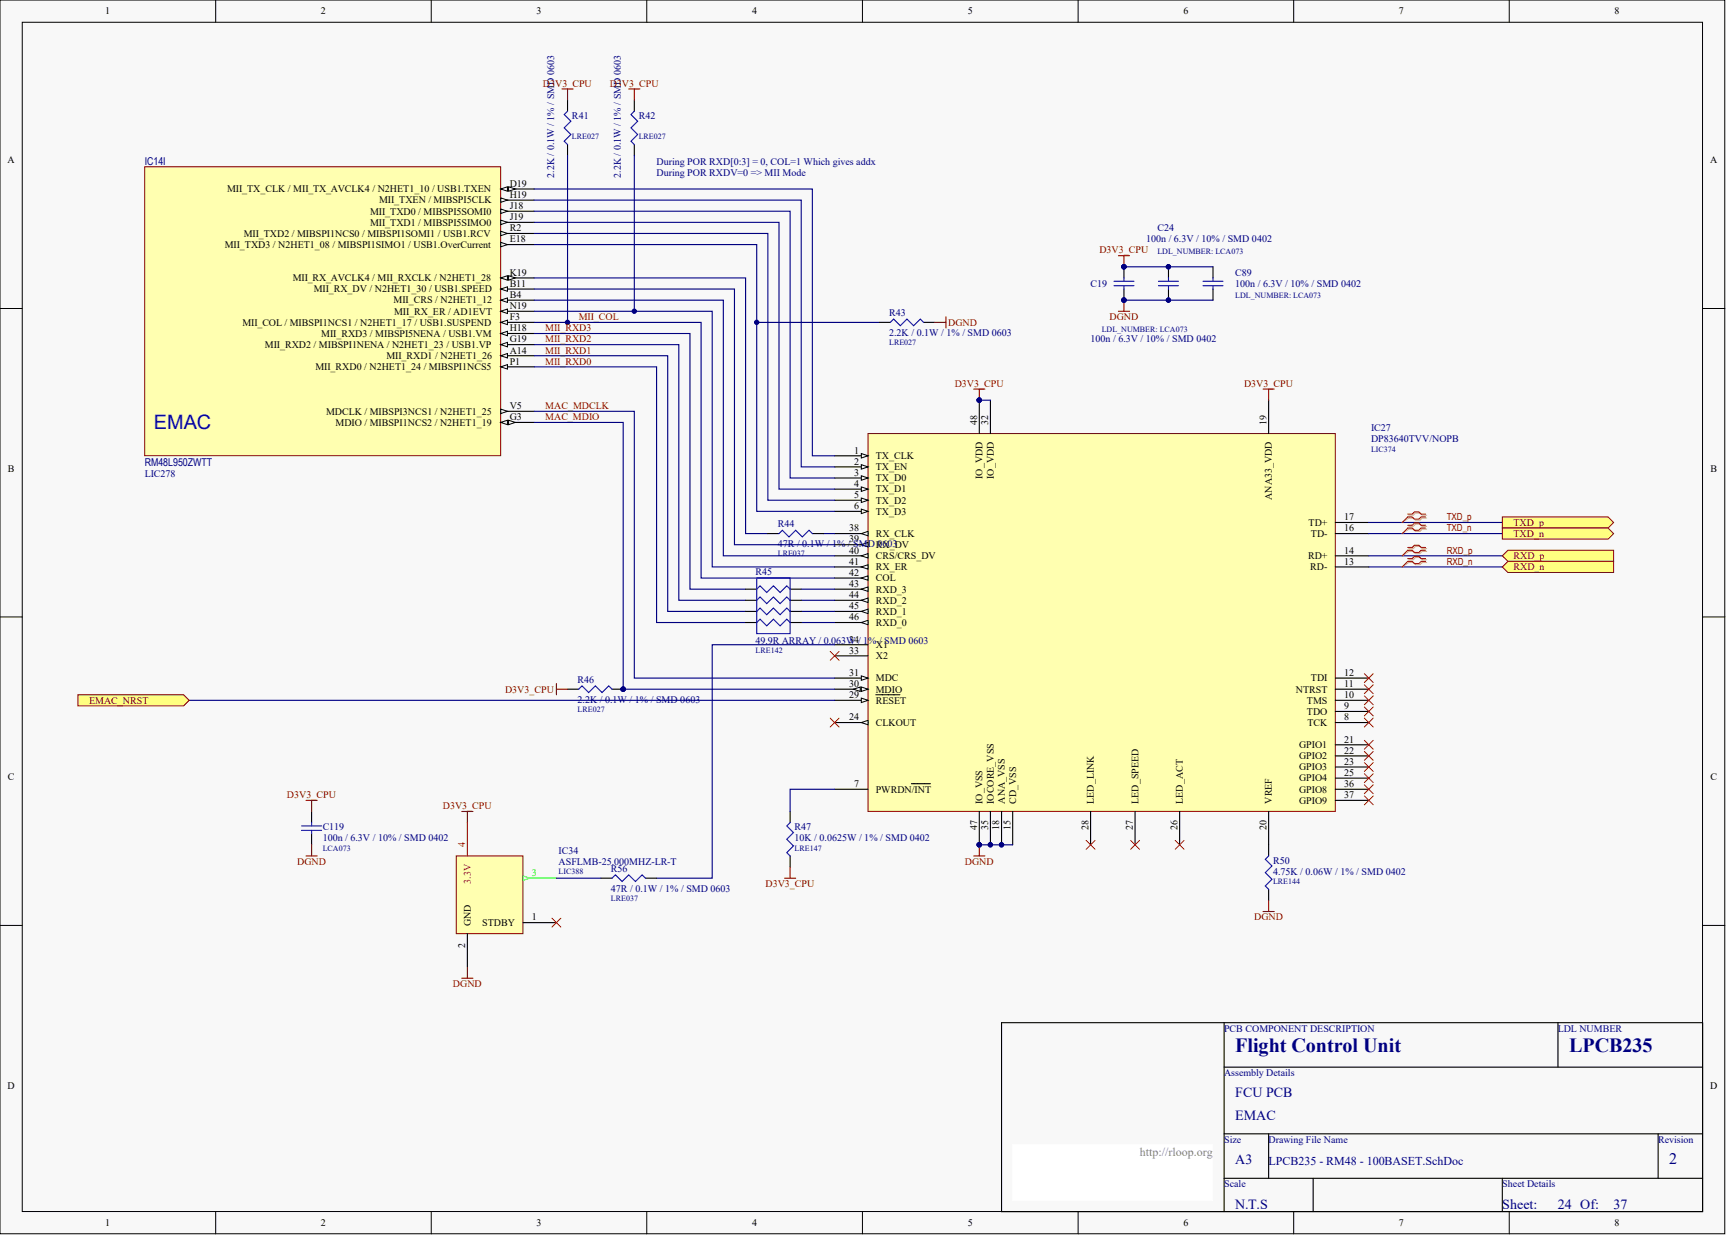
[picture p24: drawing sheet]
<svg xmlns="http://www.w3.org/2000/svg" width="328mm" height="236mm" viewBox="0 0 328 236" stroke-linecap="round" stroke-linejoin="round" font-family="sans-serif">
<defs><g id="words">
<text font-size="3.8" fill="#0000bf" x="29.3" y="81.7">EMAC</text>
<g font-size="3.8" fill="#000080">
<text x="234.9" y="200">Flight Control Unit</text>
<text x="298.4" y="200">LPCB235</text>
</g>
<text font-size="3" fill="#000080" x="317.5" y="221.3">2</text>
<g font-size="2.7" fill="#000080">
<text x="234.9" y="208.7">FCU PCB</text>
<text x="234.9" y="213">EMAC</text>
<text x="234.9" y="221.4">A3</text>
<text x="234.9" y="229.9">N.T.S</text>
<text x="285.7" y="229.9">Sheet:</text>
<text x="296.3" y="229.9">24 Of:</text>
<text x="306.9" y="229.9">37</text>
</g>
<text font-size="2.3" fill="#808080" x="216.8" y="219.8">http://rloop.org</text>
<text font-size="2.3" fill="#000080" x="241.3" y="221.5">LPCB235 - RM48 - 100BASET.SchDoc</text>
<g font-size="2.1" fill="#000080">
<text x="27.5" y="31.3">IC14I</text>
<text x="27.5" y="88.6">RM48L950ZWTT</text>
</g>
<g font-size="1.9">
<text x="20" y="2.8">1</text>
<text x="61" y="2.8">2</text>
<text x="102" y="2.8">3</text>
<text x="143" y="2.8">4</text>
<text x="184" y="2.8">5</text>
<text x="225.1" y="2.8">6</text>
<text x="266" y="2.8">7</text>
<text x="307.1" y="2.8">8</text>
<text x="1.4" y="31">A</text>
<text x="96.9" y="35.5">D19</text>
<text x="325.2" y="31">A</text>
<text x="43.2" y="36.6">MII_TX_CLK / MII_TX_AVCLK4 / N2HET1_10 / USB1.TXEN</text>
<text x="70.4" y="40.8">MII_TXD0 / MIBSPI5SOMI0</text>
<text x="72.1" y="38.7">MII_TXEN / MIBSPI5CLK</text>
<text x="96.9" y="39.8">J18</text>
<text x="96.9" y="41.9">J19</text>
<text x="96.9" y="37.6">H19</text>
<text x="42.8" y="47.2">MII_TXD3 / N2HET1_08 / MIBSPI1SIMO1 / USB1.OverCurrent</text>
<text x="46.3" y="45">MII_TXD2 / MIBSPI1NCS0 / MIBSPI1SOMI1 / USB1.RCV</text>
<text x="70.4" y="42.9">MII_TXD1 / MIBSPI5SIMO0</text>
<text x="96.9" y="44">R2</text>
<text x="96.9" y="46.1">E18</text>
<text x="55.7" y="53.5">MII_RX_AVCLK4 / MII_RXCLK / N2HET1_28</text>
<text x="96.9" y="52.4">K19</text>
<text x="59.7" y="55.6">MII_RX_DV / N2HET1_30 / USB1.SPEED</text>
<text x="74.9" y="57.7">MII_CRS / N2HET1_12</text>
<text x="75" y="59.8">MII_RX_ER / AD1EVT</text>
<text x="96.9" y="56.7">B4</text>
<text x="96.9" y="54.6">B11</text>
<text x="96.9" y="58.8">N19</text>
<text x="46.1" y="62">MII_COL / MIBSPI1NCS1 / N2HET1_17 / USB1.SUSPEND</text>
<text x="61.1" y="64.1">MII_RXD3 / MIBSPI5NENA / USB1.VM</text>
<text x="96.9" y="60.9">F3</text>
<text x="96.9" y="65.1">G19</text>
<text x="96.9" y="63">H18</text>
<text x="50.4" y="66.2">MII_RXD2 / MIBSPI1NENA / N2HET1_23 / USB1.VP</text>
<text x="60" y="70.4">MII_RXD0 / N2HET1_24 / MIBSPI1NCS5</text>
<text x="73.5" y="68.3">MII_RXD1 / N2HET1_26</text>
<text x="96.9" y="69.4">P1</text>
<text x="96.9" y="67.2">A14</text>
<text x="96.9" y="77.8">V5</text>
<text x="62" y="78.9">MDCLK / MIBSPI3NCS1 / N2HET1_25</text>
<text x="63.8" y="81">MDIO / MIBSPI1NCS2 / N2HET1_19</text>
<text x="96.9" y="79.9">G3</text>
<text x="185.8" y="80.8" transform="rotate(-90 185.8 80.8)">48</text>
<text x="187.9" y="80.8" transform="rotate(-90 187.9 80.8)">32</text>
<text x="240.8" y="80.8" transform="rotate(-90 240.8 80.8)">19</text>
<text x="1.5" y="89.7">B</text>
<text x="162.4" y="86.3">1</text>
<text x="162.4" y="88.4">2</text>
<text x="166.6" y="87.3">TX_CLK</text>
<text x="166.6" y="89.4">TX_EN</text>
<text x="325.3" y="89.7">B</text>
<text x="162.4" y="90.5">3</text>
<text x="162.4" y="92.6">4</text>
<text x="162.4" y="94.7">5</text>
<text x="166.6" y="91.6">TX_D0</text>
<text x="166.6" y="93.7">TX_D1</text>
<text x="166.6" y="95.8">TX_D2</text>
<text x="186.9" y="91" transform="rotate(-90 186.9 91)">IO_VDD</text>
<text x="189" y="91" transform="rotate(-90 189 91)">IO_VDD</text>
<text x="241.9" y="95.1" transform="rotate(-90 241.9 95.1)">ANA33_VDD</text>
<text x="161.5" y="101.1">38</text>
<text x="162.4" y="96.8">6</text>
<text x="166.6" y="97.9">TX_D3</text>
<text x="248.9" y="100">TD+</text>
<text x="255.7" y="99">17</text>
<text x="255.7" y="101.1">16</text>
<text x="161.5" y="103.2">39</text>
<text x="161.5" y="105.3">40</text>
<text x="161.5" y="107.4">41</text>
<text x="166.6" y="102.1">RX_CLK</text>
<text x="166.6" y="104.2">RX_DV</text>
<text x="166.6" y="106.4">CRS/CRS_DV</text>
<text x="248.8" y="106.4">RD+</text>
<text x="249.3" y="102.1">TD-</text>
<text x="255.7" y="105.3">14</text>
<text x="255.7" y="107.4">13</text>
<text x="161.5" y="109.5">42</text>
<text x="161.5" y="111.6">43</text>
<text x="161.5" y="113.8">44</text>
<text x="166.6" y="108.5">RX_ER</text>
<text x="166.6" y="110.6">COL</text>
<text x="166.6" y="112.7">RXD_3</text>
<text x="249.2" y="108.5">RD-</text>
<text x="161.5" y="115.9">45</text>
<text x="161.5" y="118">46</text>
<text x="166.6" y="114.8">RXD_2</text>
<text x="166.6" y="116.9">RXD_1</text>
<text x="166.6" y="119">RXD_0</text>
<text x="161.5" y="122.2">34/ 1% / SMD 0603</text>
<text x="161.5" y="124.3">33</text>
<text x="166.6" y="123.3">X1</text>
<text x="166.6" y="125.4">X2</text>
<text x="161.5" y="128.5">31</text>
<text x="161.5" y="130.7">30</text>
<text x="166.6" y="129.6">MDC</text>
<text x="166.6" y="131.7">MDIO</text>
<text x="246.4" y="131.7">NTRST</text>
<text x="249.3" y="129.6">TDI</text>
<text x="255.7" y="130.7">11</text>
<text x="255.7" y="128.5">12</text>
<text x="161.5" y="132.8">29</text>
<text x="161.5" y="137">24</text>
<text x="166.6" y="133.8">RESET</text>
<text x="248.5" y="135.9">TDO</text>
<text x="248.5" y="133.8">TMS</text>
<text x="255.7" y="137">8</text>
<text x="255.7" y="134.9">9</text>
<text x="255.7" y="132.8">10</text>
<text x="166.6" y="138.1">CLKOUT</text>
<text x="247.1" y="142.3">GPIO1</text>
<text x="248.7" y="138.1">TCK</text>
<text x="255.7" y="141.2">21</text>
<text x="255.7" y="143.3">22</text>
<text x="1.5" y="148.4">C</text>
<text x="162.4" y="149.7">7</text>
<text x="247.1" y="144.4">GPIO2</text>
<text x="247.1" y="146.5">GPIO3</text>
<text x="247.1" y="148.6">GPIO4</text>
<text x="255.7" y="145.5">23</text>
<text x="255.7" y="147.6">25</text>
<text x="255.7" y="149.7">36</text>
<text x="325.3" y="148.4">C</text>
<text x="166.6" y="150.7">PWRDN/INT</text>
<text x="186.9" y="152.9" transform="rotate(-90 186.9 152.9)">IO_VSS</text>
<text x="189" y="152.9" transform="rotate(-90 189 152.9)">IOCORE_VSS</text>
<text x="191.1" y="152.9" transform="rotate(-90 191.1 152.9)">ANA_VSS</text>
<text x="193.2" y="152.9" transform="rotate(-90 193.2 152.9)">CD_VSS</text>
<text x="208" y="152.9" transform="rotate(-90 208 152.9)">LED_LINK</text>
<text x="216.5" y="152.9" transform="rotate(-90 216.5 152.9)">LED_SPEED</text>
<text x="225" y="152.9" transform="rotate(-90 225 152.9)">LED_ACT</text>
<text x="241.9" y="152.9" transform="rotate(-90 241.9 152.9)">VREF</text>
<text x="247.1" y="152.9">GPIO9</text>
<text x="247.1" y="150.7">GPIO8</text>
<text x="255.7" y="151.8">37</text>
<text x="185.8" y="157.9" transform="rotate(-90 185.8 157.9)">47</text>
<text x="187.9" y="157.9" transform="rotate(-90 187.9 157.9)">35</text>
<text x="190" y="157.9" transform="rotate(-90 190 157.9)">18</text>
<text x="192.2" y="157.9" transform="rotate(-90 192.2 157.9)">15</text>
<text x="207" y="157.9" transform="rotate(-90 207 157.9)">28</text>
<text x="215.4" y="157.9" transform="rotate(-90 215.4 157.9)">27</text>
<text x="223.9" y="157.9" transform="rotate(-90 223.9 157.9)">26</text>
<text x="240.8" y="157.9" transform="rotate(-90 240.8 157.9)">20</text>
<text x="89.5" y="176.1" transform="rotate(-90 89.5 176.1)">GND</text>
<text x="91.7" y="176.1">STDBY</text>
<text x="101.2" y="175.1">1</text>
<text x="88.5" y="180.2" transform="rotate(-90 88.5 180.2)">2</text>
<text x="1.4" y="207">D</text>
<text x="325.2" y="207">D</text>
<text x="20" y="233.2">1</text>
<text x="61" y="233.2">2</text>
<text x="102" y="233.2">3</text>
<text x="143" y="233.2">4</text>
<text x="184" y="233.2">5</text>
<text x="225.1" y="233.2">6</text>
<text x="266" y="233.2">7</text>
<text x="307.1" y="233.2">8</text>
</g>
<g font-size="1.9" fill="#800000">
<text x="103.3" y="16.5">D3V3_CPU</text>
<text x="116" y="16.5">D3V3_CPU</text>
<text x="209.1" y="48.2">D3V3_CPU</text>
<text x="103.7" y="65.1">MII_RXD2</text>
<text x="103.7" y="63">MII_RXD3</text>
<text x="110.1" y="60.9">MII_COL</text>
<text x="180.3" y="62">DGND</text>
<text x="211" y="60.9">DGND</text>
<text x="103.7" y="69.4">MII_RXD0</text>
<text x="103.7" y="67.2">MII_RXD1</text>
<text x="103.7" y="77.8">MAC_MDCLK</text>
<text x="181.6" y="73.6">D3V3_CPU</text>
<text x="236.6" y="73.6">D3V3_CPU</text>
<text x="103.7" y="79.9">MAC_MDIO</text>
<text x="275.1" y="99">TXD_p</text>
<text x="275.1" y="101.1">TXD_n</text>
<text x="287.8" y="100">TXD_p</text>
<text x="275.1" y="105.3">RXD_p</text>
<text x="275.1" y="107.4">RXD_n</text>
<text x="287.8" y="102.1">TXD_n</text>
<text x="287.8" y="106.4">RXD_p</text>
<text x="287.8" y="108.5">RXD_n</text>
<text x="96" y="131.7">D3V3_CPU</text>
<text x="16.9" y="133.8">EMAC_NRST</text>
<text x="54.6" y="151.8">D3V3_CPU</text>
<text x="84.2" y="153.9">D3V3_CPU</text>
<text x="56.5" y="164.5">DGND</text>
<text x="183.5" y="164.5">DGND</text>
<text x="145.6" y="168.7">D3V3_CPU</text>
<text x="238.5" y="175.1">DGND</text>
<text x="86.1" y="187.7">DGND</text>
</g>
<g font-size="1.9" fill="#000080">
<text x="108.8" y="22.6">R41</text>
<text x="121.5" y="22.6">R42</text>
<text x="105.4" y="33.8" transform="rotate(-90 105.4 33.8)">2.2K / 0.1W / 1% / SMD 0603</text>
<text x="118.1" y="33.8" transform="rotate(-90 118.1 33.8)">2.2K / 0.1W / 1% / SMD 0603</text>
<text x="124.9" y="31.3">During POR RXD[0:3] = 0, COL=1 Which gives addx</text>
<text x="124.9" y="33.4">During POR RXDV=0 =&gt; MII Mode</text>
<text x="218" y="46.1">100n / 6.3V / 10% / SMD 0402</text>
<text x="220.1" y="44">C24</text>
<text x="234.9" y="52.4">C89</text>
<text x="207.4" y="54.6">C19</text>
<text x="234.9" y="54.6">100n / 6.3V / 10% / SMD 0402</text>
<text x="169.1" y="60.1">R43</text>
<text x="169.1" y="63.9">2.2K / 0.1W / 1% / SMD 0603</text>
<text x="207.4" y="65.1">100n / 6.3V / 10% / SMD 0402</text>
<text x="260.7" y="82">IC27</text>
<text x="260.7" y="84.2">DP83640TVV/NOPB</text>
<text x="27.5" y="90.7">LIC278</text>
<text x="147.9" y="100.2">R44</text>
<text x="147.9" y="104">47R / 0.1W / 1% / SMD 0603</text>
<text x="143.7" y="109.3">R45</text>
<text x="143.7" y="122.4">49.9R ARRAY / 0.063W</text>
<text x="109.8" y="129.8">R46</text>
<text x="109.8" y="133.6">2.2K / 0.1W / 1% / SMD 0603</text>
<text x="61.4" y="157.9">C119</text>
<text x="61.4" y="160.1">100n / 6.3V / 10% / SMD 0402</text>
<text x="151.1" y="157.9">R47</text>
<text x="151.1" y="160.1">10K / 0.0625W / 1% / SMD 0402</text>
<text x="106.2" y="162.4">IC34</text>
<text x="106.2" y="164.5">ASFLMB-25.000MHZ-LR-T</text>
<text x="116.2" y="165.8">R56</text>
<text x="242.1" y="164.3">R50</text>
<text x="242.1" y="166.4">4.75K / 0.06W / 1% / SMD 0402</text>
<text x="116.2" y="169.6">47R / 0.1W / 1% / SMD 0603</text>
<text x="232.8" y="196.2">PCB COMPONENT DESCRIPTION</text>
<text x="296.3" y="196.2">LDL NUMBER</text>
<text x="232.8" y="204.7">Assembly Details</text>
<text x="232.8" y="217.3">Size</text>
<text x="241.3" y="217.3">Drawing File Name</text>
<text x="315.3" y="217.3">Revision</text>
<text x="232.8" y="225.8">Scale</text>
<text x="285.7" y="225.8">Sheet Details</text>
</g>
<g font-size="1.9" fill="#f00">
<text x="88.5" y="161.1" transform="rotate(-90 88.5 161.1)">4</text>
<text x="89.5" y="168" transform="rotate(-90 89.5 168)">3.3V</text>
</g>
<text font-size="1.9" fill="#0f0" x="101.2" y="166.6">3</text>
<g font-size="1.5" fill="#000080">
<text x="108.8" y="26.5">LRE027</text>
<text x="121.5" y="26.5">LRE027</text>
<text x="220.1" y="48.3">LDL_NUMBER: LCA073</text>
<text x="234.9" y="56.8">LDL_NUMBER: LCA073</text>
<text x="169.1" y="65.6">LRE027</text>
<text x="209.5" y="63.1">LDL_NUMBER: LCA073</text>
<text x="260.7" y="85.9">LIC374</text>
<text x="147.9" y="105.8">LRE037</text>
<text x="143.7" y="124.2">LRE142</text>
<text x="109.8" y="135.4">LRE027</text>
<text x="61.4" y="161.8">LCA073</text>
<text x="151.1" y="161.8">LRE147</text>
<text x="106.2" y="166.3">LIC388</text>
<text x="116.2" y="171.3">LRE037</text>
<text x="242.1" y="168.2">LRE144</text>
</g>
</g></defs>
<g fill="#f8f8f8" stroke="#000" stroke-width=".19">
<path d="M0 0h328v234.7h-328z"/>
<path d="M4.2 4.2h319.6v226.2h-319.6z"/>
</g>
<g fill="none" stroke="#000" stroke-width=".19">
<path d="M41 0v4.2M82 0v4.2M123 0v4.2M164 0v4.2M205 0v4.2M246 0v4.2M287 0v4.2M0 58.7h4.2M323.8 58.7h4.2M0 117.3h4.2M323.8 117.3h4.2M0 176h4.2"/>
<path d="M323.8 176h4.2M41 230.5v4.2M82 230.5v4.2M123 230.5v4.2M164 230.5v4.2M205 230.5v4.2M246 230.5v4.2M287 230.5v4.2"/>
</g>
<path d="M190.5 194.5h133.3v36h-133.3zM232.8 194.5v36M296.3 194.5v8.5M232.8 203h91M232.8 215.7h91M241.3 215.7v8.4M315.3 215.7v8.4M232.8 224.1h91M249.7 224.1v6.4M285.7 224.1v6.4" fill="none" stroke="#000" stroke-width=".21"/>
<path d="M192.6 217.8h38.1v10.5h-38.1z" fill="#fff" stroke="#fff" stroke-width=".19"/>
<path d="M27.5 31.7h67.7v55h-67.7z" fill="#ffffb0" stroke="#800000" stroke-width=".19"/>
<path d="M95.2 78.2h6.4" fill="none" stroke="#000" stroke-width=".21"/>
<path d="M95.2 77.8l1.3 .4-1.3 .5z" fill="#f8f8f8" stroke="#000" stroke-width=".19"/>
<path d="M95.2 80.3h6.4" fill="none" stroke="#000" stroke-width=".21"/>
<g fill="#f8f8f8" stroke="#000" stroke-width=".19">
<path d="M95.2 80.3l1.3-.4v.9z"/>
<path d="M96.7 79.9l1.3 .4-1.3 .5z"/>
</g>
<path d="M95.2 61.3h6.4" fill="none" stroke="#000" stroke-width=".21"/>
<path d="M95.2 61.3l1.3-.4v.8z" fill="#f8f8f8" stroke="#000" stroke-width=".19"/>
<path d="M95.2 57.1h6.4" fill="none" stroke="#000" stroke-width=".21"/>
<path d="M95.2 57.1l1.3-.4v.8z" fill="#f8f8f8" stroke="#000" stroke-width=".19"/>
<path d="M95.2 52.9h6.4" fill="none" stroke="#000" stroke-width=".21"/>
<g fill="#f8f8f8" stroke="#000" stroke-width=".19">
<path d="M95.2 52.9l1.3-.5v.9z"/>
<path d="M96.7 52.4l1.3 .5-1.3 .4z"/>
</g>
<path d="M95.2 55h6.4" fill="none" stroke="#000" stroke-width=".21"/>
<path d="M95.2 55l1.3-.4v.8z" fill="#f8f8f8" stroke="#000" stroke-width=".19"/>
<path d="M95.2 59.2h6.4" fill="none" stroke="#000" stroke-width=".21"/>
<path d="M95.2 59.2l1.3-.4v.8z" fill="#f8f8f8" stroke="#000" stroke-width=".19"/>
<path d="M95.2 69.8h6.4" fill="none" stroke="#000" stroke-width=".21"/>
<path d="M95.2 69.8l1.3-.4v.8z" fill="#f8f8f8" stroke="#000" stroke-width=".19"/>
<path d="M95.2 67.7h6.4" fill="none" stroke="#000" stroke-width=".21"/>
<path d="M95.2 67.7l1.3-.5v.9z" fill="#f8f8f8" stroke="#000" stroke-width=".19"/>
<path d="M95.2 65.5h6.4" fill="none" stroke="#000" stroke-width=".21"/>
<path d="M95.2 65.5l1.3-.4v.9z" fill="#f8f8f8" stroke="#000" stroke-width=".19"/>
<path d="M95.2 63.4h6.4" fill="none" stroke="#000" stroke-width=".21"/>
<path d="M95.2 63.4l1.3-.4v.9z" fill="#f8f8f8" stroke="#000" stroke-width=".19"/>
<path d="M95.2 35.9h6.4" fill="none" stroke="#000" stroke-width=".21"/>
<g fill="#f8f8f8" stroke="#000" stroke-width=".19">
<path d="M95.2 35.9l1.3-.4v.9z"/>
<path d="M96.7 35.5l1.3 .4-1.3 .5z"/>
</g>
<path d="M95.2 40.2h6.4" fill="none" stroke="#000" stroke-width=".21"/>
<path d="M95.2 39.8l1.3 .4-1.3 .4z" fill="#f8f8f8" stroke="#000" stroke-width=".19"/>
<path d="M95.2 42.3h6.4" fill="none" stroke="#000" stroke-width=".21"/>
<path d="M95.2 41.9l1.3 .4-1.3 .4z" fill="#f8f8f8" stroke="#000" stroke-width=".19"/>
<path d="M95.2 44.4h6.4" fill="none" stroke="#000" stroke-width=".21"/>
<path d="M95.2 44l1.3 .4-1.3 .4z" fill="#f8f8f8" stroke="#000" stroke-width=".19"/>
<path d="M95.2 46.5h6.4" fill="none" stroke="#000" stroke-width=".21"/>
<path d="M95.2 46.1l1.3 .4-1.3 .4z" fill="#f8f8f8" stroke="#000" stroke-width=".19"/>
<path d="M95.2 38.1h6.4" fill="none" stroke="#000" stroke-width=".21"/>
<path d="M95.2 37.6l1.3 .5-1.3 .4z" fill="#f8f8f8" stroke="#000" stroke-width=".19"/>
<path d="M165.1 82.5h88.8v71.8h-88.8z" fill="#ffffb0" stroke="#800000" stroke-width=".19"/>
<path d="M158.7 86.7h6.4" fill="none" stroke="#000" stroke-width=".21"/>
<path d="M163.8 86.3l1.3 .4-1.3 .4z" fill="#f8f8f8" stroke="#000" stroke-width=".19"/>
<path d="M158.7 88.8h6.4" fill="none" stroke="#000" stroke-width=".21"/>
<path d="M163.8 88.4l1.3 .4-1.3 .4z" fill="#f8f8f8" stroke="#000" stroke-width=".19"/>
<path d="M158.7 90.9h6.4" fill="none" stroke="#000" stroke-width=".21"/>
<path d="M163.8 90.5l1.3 .4-1.3 .4z" fill="#f8f8f8" stroke="#000" stroke-width=".19"/>
<path d="M158.7 93h6.4" fill="none" stroke="#000" stroke-width=".21"/>
<path d="M163.8 92.6l1.3 .4-1.3 .5z" fill="#f8f8f8" stroke="#000" stroke-width=".19"/>
<path d="M158.7 95.1h6.4" fill="none" stroke="#000" stroke-width=".21"/>
<path d="M163.8 94.7l1.3 .4-1.3 .5z" fill="#f8f8f8" stroke="#000" stroke-width=".19"/>
<path d="M158.7 97.3h6.4" fill="none" stroke="#000" stroke-width=".21"/>
<path d="M163.8 96.8l1.3 .5-1.3 .4z" fill="#f8f8f8" stroke="#000" stroke-width=".19"/>
<path d="M158.7 101.5h6.4" fill="none" stroke="#000" stroke-width=".21"/>
<path d="M163.8 101.5l1.3-.4v.8z" fill="#f8f8f8" stroke="#000" stroke-width=".19"/>
<path d="M158.7 103.6h6.4" fill="none" stroke="#000" stroke-width=".21"/>
<path d="M163.8 103.6l1.3-.4v.8z" fill="#f8f8f8" stroke="#000" stroke-width=".19"/>
<path d="M158.7 105.7h6.4" fill="none" stroke="#000" stroke-width=".21"/>
<path d="M163.8 105.7l1.3-.4v.8z" fill="#f8f8f8" stroke="#000" stroke-width=".19"/>
<path d="M158.7 107.8h6.4" fill="none" stroke="#000" stroke-width=".21"/>
<path d="M163.8 107.8l1.3-.4v.9z" fill="#f8f8f8" stroke="#000" stroke-width=".19"/>
<path d="M158.7 109.9h6.4" fill="none" stroke="#000" stroke-width=".21"/>
<path d="M163.8 109.9l1.3-.4v.9z" fill="#f8f8f8" stroke="#000" stroke-width=".19"/>
<path d="M158.7 112.1h6.4" fill="none" stroke="#000" stroke-width=".21"/>
<path d="M163.8 112.1l1.3-.5v.9z" fill="#f8f8f8" stroke="#000" stroke-width=".19"/>
<path d="M158.7 114.2h6.4" fill="none" stroke="#000" stroke-width=".21"/>
<path d="M163.8 114.2l1.3-.4v.8z" fill="#f8f8f8" stroke="#000" stroke-width=".19"/>
<path d="M158.7 116.3h6.4" fill="none" stroke="#000" stroke-width=".21"/>
<path d="M163.8 116.3l1.3-.4v.8z" fill="#f8f8f8" stroke="#000" stroke-width=".19"/>
<path d="M158.7 118.4h6.4" fill="none" stroke="#000" stroke-width=".21"/>
<path d="M163.8 118.4l1.3-.4v.8z" fill="#f8f8f8" stroke="#000" stroke-width=".19"/>
<g fill="none" stroke="#000" stroke-width=".21">
<path d="M186.2 76.1v6.4M188.4 76.1v6.4M158.7 129h6.4M158.7 122.6h6.4M158.7 124.7h6.4M254 137.4h6.3M254 135.3h6.3M254 133.2h6.3M254 131.1h6.3M254 129h6.3M158.7 150.1h6.4M173.3 149.1h3.6"/>
<path d="M186.2 154.3v6.4M188.4 154.3v6.4M254 152.2h6.3M254 150.1h6.3M254 141.7h6.3M254 143.8h6.3M254 145.9h6.3M254 148h6.3"/>
</g>
<g fill="#000080" stroke="#000080" stroke-width=".19">
<circle cx="186.2" cy="160.7" r=".41"/>
<circle cx="186.2" cy="76.1" r=".41"/>
<circle cx="188.3" cy="160.7" r=".41"/>
</g>
<path d="M163.8 128.5l1.3 .5-1.3 .4z" fill="#f8f8f8" stroke="#000" stroke-width=".19"/>
<path d="M158.7 131.1h6.4" fill="none" stroke="#000" stroke-width=".21"/>
<g fill="#f8f8f8" stroke="#000" stroke-width=".19">
<path d="M163.8 130.7l1.3 .4-1.3 .4z"/>
<path d="M162.3 131.1l1.3-.4v.8z"/>
</g>
<path d="M158.7 133.2h6.4" fill="none" stroke="#000" stroke-width=".21"/>
<path d="M163.8 132.8l1.3 .4-1.3 .4z" fill="#f8f8f8" stroke="#000" stroke-width=".19"/>
<path d="M158.7 137.4h6.4M166.6 132.1h4.5M207.4 154.3v6.4M215.9 154.3v6.4M224.3 154.3v6.4" fill="none" stroke="#000" stroke-width=".21"/>
<path d="M163.8 137.4l1.3-.4v.9z" fill="#f8f8f8" stroke="#000" stroke-width=".19"/>
<g fill="none" stroke="#000" stroke-width=".21">
<path d="M107.9 19v2.1M120.6 19v2.1M107.9 27.5v2.1M120.6 27.5v2.1M167.2 61.3h2.1M175.7 61.3h2.1M241.3 76.1v6.4M254 99.4h6.3M146 101.5h2.1M154.5 101.5h2.1M254 101.5h6.3M254 105.7h6.3"/>
<path d="M254 107.8h6.3M107.9 131.1h2.2M116.4 131.1h2.1M150.3 154.3v2.2M190.5 154.3v6.4M192.6 154.3v6.4M241.3 154.3v8.5M150.3 162.8v2.1M241.3 169.1v2.2"/>
</g>
<g fill="#000080" stroke="#000080" stroke-width=".19">
<circle cx="190.5" cy="160.7" r=".41"/>
<circle cx="186.2" cy="160.7" r=".41"/>
<circle cx="186.2" cy="76.1" r=".41"/>
<circle cx="188.3" cy="160.7" r=".41"/>
<circle cx="143.9" cy="61.3" r=".41"/>
<circle cx="107.9" cy="61.3" r=".41"/>
<circle cx="120.6" cy="59.2" r=".41"/>
<circle cx="118.5" cy="131.1" r=".41"/>
</g>
<g fill="none" stroke="#800000" stroke-width=".21">
<path d="M106.9 16.9h2.1M107.9 16.9v2.1M119.6 16.9h2.1M120.6 16.9v2.1M177.8 61.3h2.1M179.9 60.3v2.1M185.2 74h2.1M186.2 74v2.1M240.2 74h2.1M241.3 74v2.1M105.8 130v2.1M105.8 131.1h2.1"/>
<path d="M149.2 167h2.1M150.3 164.9v2.1M185.2 162.8h2.1M186.2 160.7v2.1M240.2 173.4h2.1M241.3 171.3v2.1"/>
</g>
<g fill="none" stroke="#000080" stroke-width=".21">
<path d="M101.6 35.9h52.9v50.8h4.2M101.6 38.1h50.8v50.7h6.3M107.9 29.6v31.7M120.6 29.6v29.6M101.6 40.2h48.7v50.7h8.4M101.6 42.3h46.5v50.7h10.6M101.6 44.4h44.4v50.7h12.7M101.6 46.5h42.3v50.8h14.8M101.6 55h38.1v48.6h19M101.6 57.1h36v48.6h21.1M101.6 59.2h33.8v48.6h23.3M101.6 52.9h40.2v48.6h4.2"/>
<path d="M101.6 61.3h31.7v48.6h25.4M101.6 78.2h19v50.8h38.1M101.6 69.8h23.3v48.6h16.9M101.6 67.7h25.4v48.6h14.8M101.6 65.5h27.5v48.7h12.7M101.6 63.4h29.6v48.7h10.6M143.9 61.3h23.3M186.2 76.1h2.2M101.6 80.3h16.9v50.8h40.2M260.3 99.4h25.4M152.4 118.4h6.3M152.4 116.3h6.3"/>
<path d="M152.4 114.2h6.3M152.4 112.1h6.3M156.6 101.5h2.1M260.3 101.5h25.4M260.3 105.7h25.4M260.3 107.8h25.4M36 133.2h122.7M158.7 150.1h-8.4v4.2M186.2 160.7h6.4"/>
</g>
<g fill="none" stroke="#f00" stroke-width=".19">
<path d="M157.9 123.9l1.7 1.7M159.6 123.9l-1.7 1.7M259.5 128.1l1.7 1.7M259.5 130.2l1.7 1.7M259.5 132.4l1.7 1.6M259.5 134.5l1.7 1.7M259.5 136.6l1.7 1.7M261.2 128.1l-1.7 1.7M261.2 130.2l-1.7 1.7M261.2 132.4l-1.7 1.6M261.2 134.5l-1.7 1.7M261.2 136.6l-1.7 1.7"/>
<path d="M259.5 140.8l1.7 1.7M259.5 142.9l1.7 1.7M259.5 145l1.7 1.7M259.5 147.2l1.7 1.6M259.5 149.3l1.7 1.7M259.5 151.4l1.7 1.7M261.2 140.8l-1.7 1.7M261.2 142.9l-1.7 1.7M261.2 145l-1.7 1.7M261.2 147.2l-1.7 1.6M261.2 149.3l-1.7 1.7M261.2 151.4l-1.7 1.7"/>
</g>
<path d="M107.9 21.1l-.6 .7 1.3 1.3-1.3 1.2 1.3 1.3-1.3 1.3 .6 .6M120.6 21.1l-.6 .7 1.3 1.3-1.3 1.2 1.3 1.3-1.3 1.3 .6 .6M169.3 61.3l.6-.6 1.3 1.3 1.3-1.3 1.3 1.3 1.2-1.3 .7 .6M148.1 101.5l.7-.6 1.2 1.2 1.3-1.2 1.3 1.2 1.3-1.2 .6 .6M110.1 131.1l.6-.6 1.3 1.2 1.2-1.2 1.3 1.2 1.3-1.2 .6 .6M150.3 156.5l-.7 .6 1.3 1.3-1.3 1.2 1.3 1.3-1.3 1.3 .7 .6M241.3 162.8l-.7 .6 1.3 1.3-1.3 1.3 1.3 1.2-1.3 1.3 .7 .6" fill="none" stroke="#00f" stroke-width=".21"/>
<path d="M14.8 132.1h20.1l1.1 1.1-1.1 1.1h-20.1z" fill-rule="evenodd" fill="#ffff80" stroke="#800000" stroke-width=".19"/>
<path d="M141.8 118.4h2.1M141.8 116.3h2.1M141.8 114.2h2.1M141.8 112.1h2.1M150.3 118.4h2.1M150.3 116.3h2.1M150.3 114.2h2.1M150.3 112.1h2.1" fill="none" stroke="#000" stroke-width=".21"/>
<path d="M143.9 118.4l.6-.6 1.3 1.2 1.3-1.2 1.3 1.2 1.2-1.2 .7 .6M143.9 116.3l.6-.6 1.3 1.2 1.3-1.2 1.3 1.2 1.2-1.2 .7 .6M143.9 114.2l.6-.7 1.3 1.3 1.3-1.3 1.3 1.3 1.2-1.3 .7 .7M143.9 112.1l.6-.7 1.3 1.3 1.3-1.3 1.3 1.3 1.2-1.3 .7 .7M143.9 109.9h6.4v10.6h-6.4z" fill="none" stroke="#00f" stroke-width=".21"/>
<path d="M86.8 162.8h12.6v14.8h-12.6z" fill="#ffffb0" stroke="#800000" stroke-width=".19"/>
<path d="M99.5 167h6.3" fill="none" stroke="#0f0" stroke-width=".21"/>
<path d="M99.5 166.6l1.2 .4-1.2 .5z" fill="#f8f8f8" stroke="#0f0" stroke-width=".19"/>
<path d="M267.7 97.8h.9l.4-.4h.8l.5 .4h.8M267.7 98.3h.9l.4 .4h.8l.5-.4h.8M267.7 99.9h.9l.4-.4h.8l.5 .4h.8M267.7 100.4h.9l.4 .5h.8l.5-.5h.8M267.7 104.1h.9l.4-.4h.8l.5 .4h.8M267.7 104.7h.9l.4 .4h.8l.5-.4h.8M267.7 106.2h.9l.4-.4h.8l.5 .4h.8M267.7 106.8h.9l.4 .4h.8l.5-.4h.8M88.9 156.5v6.3" fill="none" stroke="#f00" stroke-width=".21"/>
<path d="M213.8 50.7v2.2M213.8 55v2.1M222.2 50.7v2.2M222.2 55v2.1M230.7 50.7v2.2M230.7 55v2.1M59.3 154.3v2.2M59.3 158.6v2.1M88.9 177.6v6.3M99.5 175.5h6.3M114.3 167h2.1M122.7 167h2.2" fill="none" stroke="#000" stroke-width=".21"/>
<path d="M212.7 59.2h2.1M212.7 48.6h2.1M213.8 48.6v2.1M213.8 57.1v2.1M58.2 152.2h2.1M59.3 152.2v2.1M87.8 154.3h2.1M88.9 154.3v2.2M58.2 162.8h2.1M59.3 160.7v2.1M87.8 186.1h2.1M88.9 183.9v2.2" fill="none" stroke="#800000" stroke-width=".21"/>
<path d="M213.8 50.7h16.9M213.8 57.1h16.9M158.7 122.6h-23.3v44.4h-10.5M105.8 167h8.5" fill="none" stroke="#000080" stroke-width=".21"/>
<g fill="none" stroke="#00f" stroke-width=".21">
<path d="M211.8 54.3h3.9M211.8 53.5h3.9M213.8 52.9v.6M213.8 54.3v.7M220.3 54.3h3.8M220.3 53.5h3.8M222.2 52.9v.6M222.2 54.3v.7M228.8 54.3h3.8M228.8 53.5h3.8M230.7 52.9v.6M230.7 54.3v.7"/>
<path d="M57.4 157.9h3.8M57.4 157.1h3.8M59.3 156.5v.6M59.3 157.9v.7M116.4 167l.6-.6 1.3 1.3 1.3-1.3 1.2 1.3 1.3-1.3 .6 .6"/>
</g>
<path d="M267.7 98.3l-1 1.1M267.7 100.4l-1 1.1M267.7 104.7l-1 1M267.7 106.8l-1 1M157.9 136.6l1.7 1.7M159.6 136.6l-1.7 1.7M105 174.6l1.7 1.7M106.7 174.6l-1.7 1.7" fill="none" stroke="#f00" stroke-width=".19"/>
<g fill="#000080" stroke="#000080" stroke-width=".19">
<circle cx="213.7" cy="50.7" r=".41"/>
<circle cx="213.7" cy="57.1" r=".41"/>
<circle cx="222.2" cy="50.7" r=".41"/>
<circle cx="222.2" cy="57.1" r=".41"/>
</g>
<path d="M267.9 98h.9l.4-.4h.8l.5 .4h.8M267.9 98.5h.9l.4 .5h.8l.5-.5h.8M267.9 100.1h.9l.4-.4h.8l.5 .4h.8M267.9 100.6h.9l.4 .5h.8l.5-.5h.8M267.9 104.3h.9l.4-.4h.8l.5 .4h.8M267.9 104.9h.9l.4 .4h.8l.5-.4h.8M267.9 106.5h.9l.4-.5h.8l.5 .5h.8M267.9 107h.9l.4 .4h.8l.5-.4h.8" fill="none" stroke="#cc9e9e" stroke-width=".21"/>
<path d="M267.9 98.5l-1.2 .9M267.9 100.6l-1.2 .9M267.9 104.9l-1.2 .8M267.9 107l-1.2 .8" fill="none" stroke="#cc9e9e" stroke-width=".19"/>
<g fill="#ffff80" stroke="#800000" stroke-width=".19">
<path d="M285.7 98.3h20.1l1.1 1.1-1.1 1h-20.1z" fill-rule="evenodd"/>
<path d="M285.7 100.4h20.1l1.1 1.1-1.1 1h-20.1z" fill-rule="evenodd"/>
<path d="M285.7 105.7l1.1-1h20.1v2.1h-20.1z" fill-rule="evenodd"/>
<path d="M285.7 107.8l1.1-1h20.1v2.1h-20.1z" fill-rule="evenodd"/>
</g>
<path d="M206.6 159.8l1.6 1.7M208.2 159.8l-1.6 1.7M215 159.8l1.7 1.7M216.7 159.8l-1.7 1.7M223.5 159.8l1.7 1.7M225.2 159.8l-1.7 1.7" fill="none" stroke="#f00" stroke-width=".19"/>
<use href="#words"/>
</svg>
